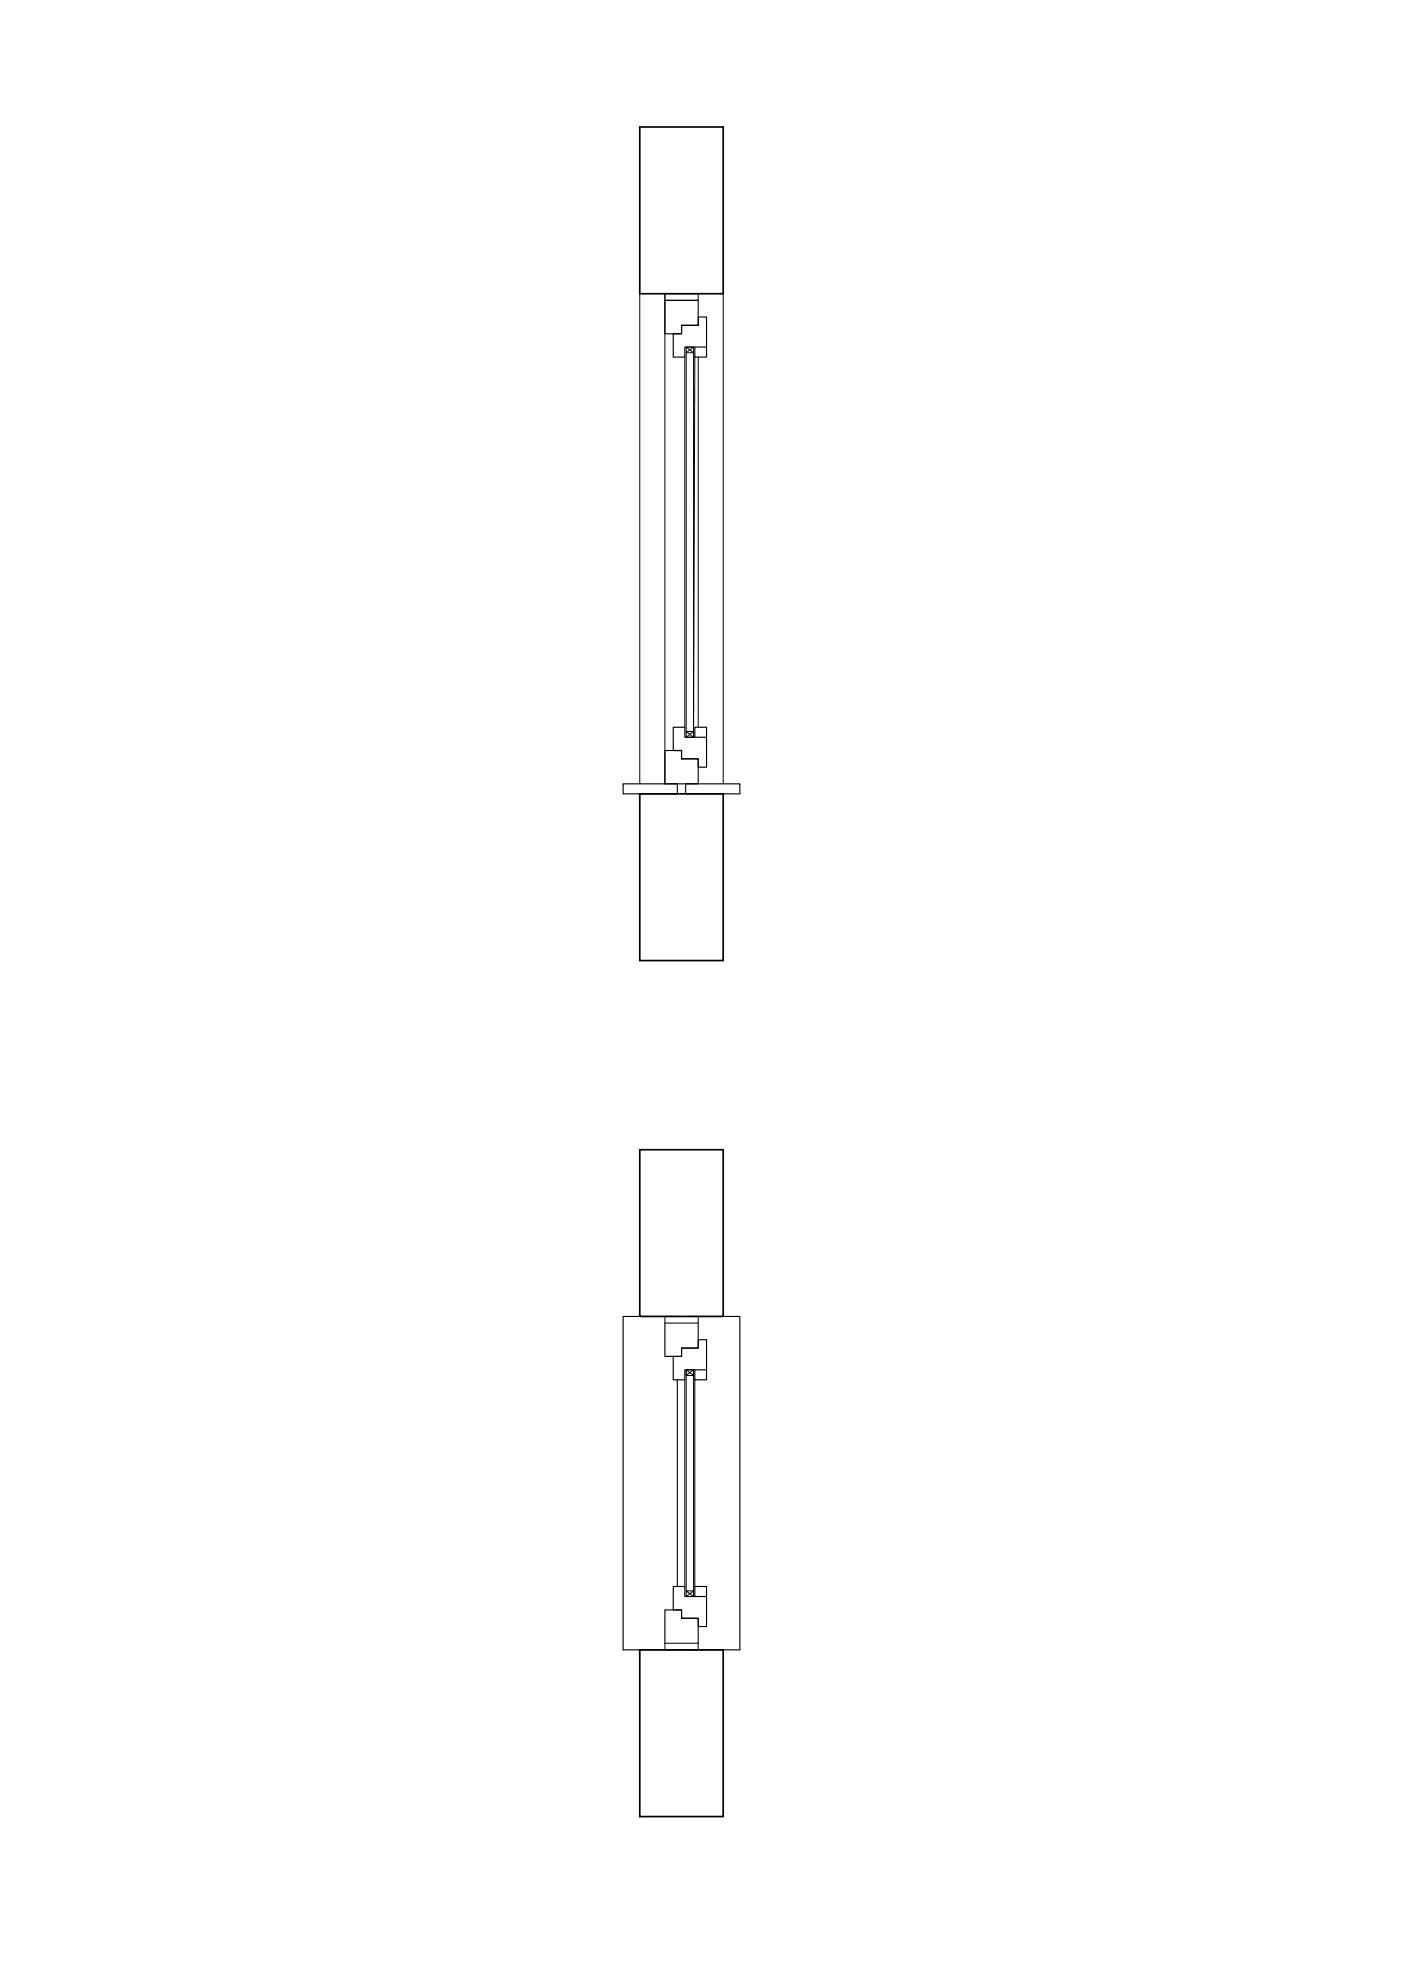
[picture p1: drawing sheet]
<svg xmlns="http://www.w3.org/2000/svg" width="420mm" height="594mm" viewBox="0 0 420 594" stroke-linecap="round" stroke-linejoin="round" font-family="sans-serif">
<!-- layer: muro -->
<path d="M191.9 38.1h25v50h-25zM191.9 238.1h25v50h-25zM191.9 344.8h25v50h-25zM191.9 494.8h25v50h-25z" fill="none" stroke="#000" stroke-width=".51"/>
<!-- layer: proiezioni -->
<path d="M191.9 88.1v147M199.4 88.1v147M216.9 88.1v147M209.4 107.1v111" fill="none" stroke="#000" stroke-width=".3"/>
<!-- layer: lastre -->
<path d="M186.9 235.1h16.2v3h-16.2zM205.6 235.1h16.3v3h-16.3zM203.1 394.8h-16.2v100h16.2M205.6 394.8h16.3v100h-16.3M203.1 413.8v62" fill="none" stroke="#000" stroke-width=".34"/>
<!-- layer: controtelaio -->
<path d="M199.4 88.1h10v2h-10zM199.4 394.8h10v2h-10zM199.4 492.8h10v2h-10z" fill="none" stroke="#000" stroke-width=".3"/>
<!-- layer: telaio fisso -->
<path d="M199.4 90.1h10v7.5h-5v2.5h-5zM199.4 225.1h5v2.5h5v7.5h-10zM199.4 396.8v10h5v-2.5h5v-7.5M199.4 492.8v-10h5v2.5h5v7.5" fill="none" stroke="#000" stroke-width=".34"/>
<!-- layer: telaio mobile -->
<path d="M204.4 97.6h5v-2.5h2.5v9h-6.5v3h-3.5v-7h2.5zM208.4 104.1v3h3.5v-3M201.9 218.1h3.5v3h6.5v9h-2.5v-2.5h-5v-2.5h-2.5zM208.4 221.1v-3h3.5v3M204.4 404.3h5v-2.5h2.5v9h-6.5v3h-3.5v-7h2.5zM208.4 410.8v3h3.5v-3M201.9 475.8h3.5v3h6.5v9h-2.5v-2.5h-5v-2.5h-2.5zM208.4 478.8v-3h3.5v3" fill="none" stroke="#000" stroke-width=".34"/>
<!-- layer: vetro -->
<path d="M205.4 107.1v111M205.8 104.1l2.2 1.7v-1.7h-2.2v1.7h2.2v113.6l-2.2 1.7M208 104.1l-2.2 1.7v113.6l2.2 1.7v-1.7h-2.2v1.7h2.2M208.4 107.1l-.4 111M205.4 413.8v62M205.8 412.5l2.2-1.7v66.3l-2.2 1.7M208 412.5h-2.2v-1.7h2.2v1.7l-2.2-1.7v66.3l2.2 1.7v-1.7h-2.2v1.7h2.2M208.4 413.8v62" fill="none" stroke="#000" stroke-width=".3"/>
</svg>
